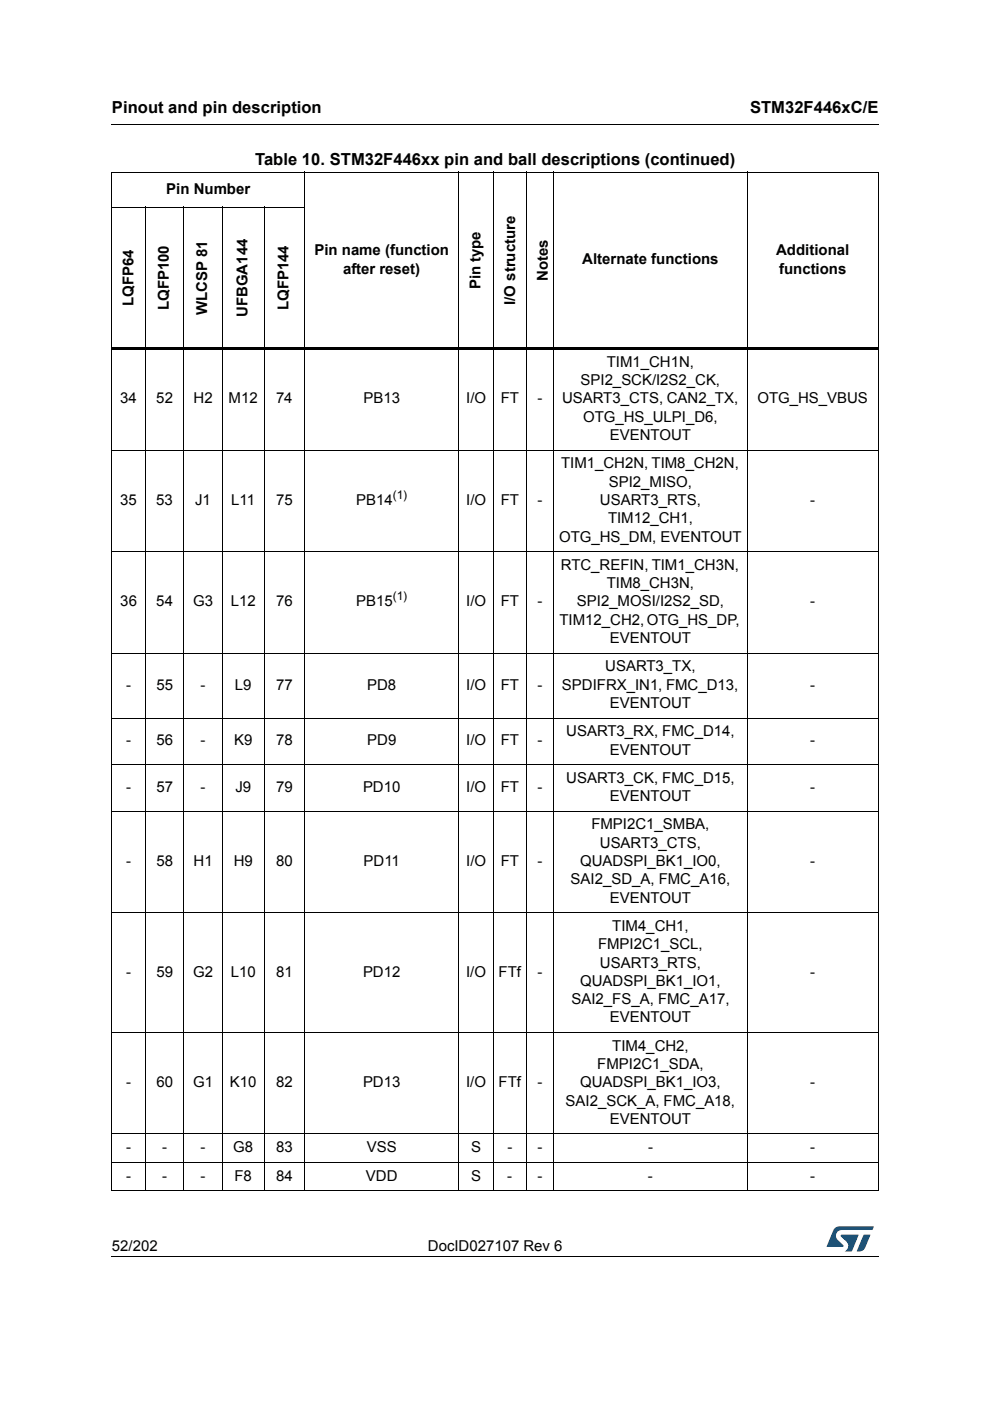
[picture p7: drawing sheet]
<svg xmlns="http://www.w3.org/2000/svg" width="210mm" height="297mm" viewBox="0 0 210 297" stroke-linecap="round" stroke-linejoin="round" font-family="sans-serif">
<defs><g id="words">
<g font-size="3.5">
<text x="23.7" y="23.9">Pinout and pin description</text>
<text x="159" y="23.9">STM32F446xC/E</text>
<text x="54.1" y="35">Table 10. STM32F446xx pin and ball descriptions (continued)</text>
</g>
<g font-size="3.2">
<text x="35.3" y="41.1">Pin Number</text>
<text x="66.7" y="54.1">Pin name (function</text>
<text x="72.8" y="58">after reset)</text>
<text x="116.1" y="59.6" transform="rotate(-90 116.1 59.6)">Notes</text>
<text x="123.5" y="56.1">Alternate functions</text>
<text x="164.6" y="54.1">Additional</text>
<text x="165.2" y="58">functions</text>
<text x="28.3" y="64.9" transform="rotate(-90 28.3 64.9)">LQFP64</text>
<text x="35.8" y="65.8" transform="rotate(-90 35.8 65.8)">LQFP100</text>
<text x="61.2" y="65.8" transform="rotate(-90 61.2 65.8)">LQFP144</text>
<text x="101.9" y="61.4" transform="rotate(-90 101.9 61.4)">Pin type</text>
<text x="109.2" y="64.6" transform="rotate(-90 109.2 64.6)">I/O structure</text>
<text x="43.9" y="66.8" transform="rotate(-90 43.9 66.8)">WLCSP 81</text>
<text x="52.5" y="67.2" transform="rotate(-90 52.5 67.2)">UFBGA144</text>
<text x="128.7" y="77.8">TIM1_CH1N,</text>
<text x="123.1" y="81.7">SPI2_SCK/I2S2_CK,</text>
<text x="25.5" y="85.5">34</text>
<text x="33.1" y="85.5">52</text>
<text x="41" y="85.5">H2</text>
<text x="48.5" y="85.5">M12</text>
<text x="58.5" y="85.5">74</text>
<text x="77" y="85.5">PB13</text>
<text x="98.8" y="85.5">I/O</text>
<text x="106.2" y="85.5">FT</text>
<text x="114" y="85.5">-</text>
<text x="119.2" y="85.5">USART3_CTS, CAN2_TX,</text>
<text x="123.6" y="89.4">OTG_HS_ULPI_D6,</text>
<text x="160.6" y="85.5">OTG_HS_VBUS</text>
<text x="129.3" y="93.3">EVENTOUT</text>
<text x="119" y="99.3">TIM1_CH2N, TIM8_CH2N,</text>
<text x="25.5" y="107.1">35</text>
<text x="33.1" y="107.1">53</text>
<text x="41.4" y="107.1">J1</text>
<text x="49" y="107.1">L11</text>
<text x="58.5" y="107.1">75</text>
<text x="75.5" y="107.1">PB14</text>
<text x="98.8" y="107.1">I/O</text>
<text x="106.2" y="107.1">FT</text>
<text x="114" y="107.1">-</text>
<text x="127.2" y="107.1">USART3_RTS,</text>
<text x="129.1" y="103.2">SPI2_MISO,</text>
<text x="171.8" y="107.1">-</text>
<text x="128.9" y="110.9">TIM12_CH1,</text>
<text x="118.6" y="114.8">OTG_HS_DM, EVENTOUT</text>
<text x="118.9" y="120.8">RTC_REFIN, TIM1_CH3N,</text>
<text x="128.7" y="124.7">TIM8_CH3N,</text>
<text x="25.5" y="128.6">36</text>
<text x="33.1" y="128.6">54</text>
<text x="40.9" y="128.6">G3</text>
<text x="48.9" y="128.6">L12</text>
<text x="58.5" y="128.6">76</text>
<text x="75.5" y="128.6">PB15</text>
<text x="98.8" y="128.6">I/O</text>
<text x="106.2" y="128.6">FT</text>
<text x="114" y="128.6">-</text>
<text x="122.3" y="128.6">SPI2_MOSI/I2S2_SD,</text>
<text x="171.8" y="128.6">-</text>
<text x="118.6" y="132.5">TIM12_CH2, OTG_HS_DP,</text>
<text x="129.3" y="136.4">EVENTOUT</text>
<text x="128.3" y="142.3">USART3_TX,</text>
<text x="26.7" y="146.2">-</text>
<text x="33.1" y="146.2">55</text>
<text x="42.5" y="146.2">-</text>
<text x="49.8" y="146.2">L9</text>
<text x="58.5" y="146.2">77</text>
<text x="77.9" y="146.2">PD8</text>
<text x="98.8" y="146.2">I/O</text>
<text x="106.2" y="146.2">FT</text>
<text x="114" y="146.2">-</text>
<text x="119.1" y="146.2">SPDIFRX_IN1, FMC_D13,</text>
<text x="171.8" y="146.2">-</text>
<text x="129.3" y="150.1">EVENTOUT</text>
<text x="26.7" y="158.1">-</text>
<text x="33.1" y="158.1">56</text>
<text x="42.5" y="158.1">-</text>
<text x="49.6" y="158.1">K9</text>
<text x="58.5" y="158.1">78</text>
<text x="77.9" y="158.1">PD9</text>
<text x="98.8" y="158.1">I/O</text>
<text x="106.2" y="158.1">FT</text>
<text x="114" y="158.1">-</text>
<text x="120.1" y="156.1">USART3_RX, FMC_D14,</text>
<text x="129.3" y="160">EVENTOUT</text>
<text x="171.8" y="158.1">-</text>
<text x="26.7" y="167.9">-</text>
<text x="33.1" y="167.9">57</text>
<text x="42.5" y="167.9">-</text>
<text x="49.9" y="167.9">J9</text>
<text x="58.5" y="167.9">79</text>
<text x="77" y="167.9">PD10</text>
<text x="98.8" y="167.9">I/O</text>
<text x="106.2" y="167.9">FT</text>
<text x="114" y="167.9">-</text>
<text x="120.1" y="166">USART3_CK, FMC_D15,</text>
<text x="171.8" y="167.9">-</text>
<text x="129.3" y="169.9">EVENTOUT</text>
<text x="125.4" y="175.9">FMPI2C1_SMBA,</text>
<text x="127.2" y="179.7">USART3_CTS,</text>
<text x="26.7" y="183.6">-</text>
<text x="33.1" y="183.6">58</text>
<text x="41" y="183.6">H1</text>
<text x="49.5" y="183.6">H9</text>
<text x="58.5" y="183.6">80</text>
<text x="77.1" y="183.6">PD11</text>
<text x="98.8" y="183.6">I/O</text>
<text x="106.2" y="183.6">FT</text>
<text x="114" y="183.6">-</text>
<text x="123" y="183.6">QUADSPI_BK1_IO0,</text>
<text x="171.8" y="183.6">-</text>
<text x="121" y="187.5">SAI2_SD_A, FMC_A16,</text>
<text x="129.3" y="191.4">EVENTOUT</text>
<text x="129.8" y="197.4">TIM4_CH1,</text>
<text x="126.8" y="201.3">FMPI2C1_SCL,</text>
<text x="26.7" y="207.1">-</text>
<text x="33.1" y="207.1">59</text>
<text x="41" y="207.1">G2</text>
<text x="48.9" y="207.1">L10</text>
<text x="58.5" y="207.1">81</text>
<text x="77" y="207.1">PD12</text>
<text x="98.8" y="207.1">I/O</text>
<text x="105.7" y="207.1">FTf</text>
<text x="114" y="207.1">-</text>
<text x="123" y="209">QUADSPI_BK1_IO1,</text>
<text x="127.2" y="205.1">USART3_RTS,</text>
<text x="171.8" y="207.1">-</text>
<text x="121.2" y="212.9">SAI2_FS_A, FMC_A17,</text>
<text x="129.3" y="216.8">EVENTOUT</text>
<text x="126.6" y="226.7">FMPI2C1_SDA,</text>
<text x="129.8" y="222.8">TIM4_CH2,</text>
<text x="26.7" y="230.5">-</text>
<text x="33.1" y="230.5">60</text>
<text x="41" y="230.5">G1</text>
<text x="48.7" y="230.5">K10</text>
<text x="58.5" y="230.5">82</text>
<text x="77" y="230.5">PD13</text>
<text x="98.8" y="230.5">I/O</text>
<text x="105.7" y="230.5">FTf</text>
<text x="114" y="230.5">-</text>
<text x="123" y="230.5">QUADSPI_BK1_IO3,</text>
<text x="171.8" y="230.5">-</text>
<text x="119.9" y="234.4">SAI2_SCK_A, FMC_A18,</text>
<text x="129.3" y="238.3">EVENTOUT</text>
<text x="26.7" y="244.3">-</text>
<text x="34.4" y="244.3">-</text>
<text x="42.5" y="244.3">-</text>
<text x="49.5" y="244.3">G8</text>
<text x="58.5" y="244.3">83</text>
<text x="77.8" y="244.3">VSS</text>
<text x="99.9" y="244.3">S</text>
<text x="107.6" y="244.3">-</text>
<text x="114" y="244.3">-</text>
<text x="137.4" y="244.3">-</text>
<text x="171.8" y="244.3">-</text>
<text x="26.7" y="250.3">-</text>
<text x="34.4" y="250.3">-</text>
<text x="42.5" y="250.3">-</text>
<text x="49.7" y="250.3">F8</text>
<text x="58.5" y="250.3">84</text>
<text x="77.6" y="250.3">VDD</text>
<text x="99.9" y="250.3">S</text>
<text x="107.6" y="250.3">-</text>
<text x="114" y="250.3">-</text>
<text x="137.4" y="250.3">-</text>
<text x="171.8" y="250.3">-</text>
<text x="23.7" y="265.1">52/202</text>
<text x="90.7" y="265.1">DocID027107 Rev 6</text>
</g>
<g font-size="2.5">
<text x="83.3" y="105.8">(1)</text>
<text x="83.3" y="127.3">(1)</text>
</g>
</g></defs>
<path d="M23.6 26.2l.1 .2zM23.6 266.3l.1 .1z" fill="#000"/>
<path d="M23.7 26.3h162.6M23.7 266.3h162.6" fill="none" stroke="#000" stroke-width=".21"/>
<path d="M175.3 260h10v5.3h-10z" fill="#fff"/>
<g fill="#005189">
<path d="M176.9 260.5l1-.5 7.4 .1-.4 .7h-6.4a1.31 1.31 0 0 0-1.2 1.1 1.31 1.31 0 0 0 .8 1.4l.7 .7v.3l-3.5 .1z"/>
<path d="M183.1 261.8h1.4l-.6 1.6a2.16 2.16 0 0 1-1.3 1.9l-.9-.1z"/>
<path d="M178.3 261.8l3.7 .1-1.3 3.3-1.6 .1a1.43 1.43 0 0 0 .6-1.7l-1.4-1.4z"/>
</g>
<g fill="none" stroke="#000" stroke-width=".21">
<path d="M23.6 36.5h162.7M23.7 36.6v215.7M64.6 36.4v216.1M97.3 36.4v216.1M104.6 36.4v216.1M111.5 36.4v216.1M117.4 36.4v216.1M158.4 36.4v216.1M186.2 36.6v215.7M23.6 43.9h41.1M30.8 43.8v208.7M39 43.8v208.7"/>
<path d="M47.1 43.8v208.7M56 43.8v208.7M23.6 95.4h162.7M23.6 116.9h162.7M23.6 138.5h162.7M23.6 152.2h162.7M23.6 162.1h162.7M23.6 172h162.7M23.6 193.5h162.7M23.6 218.9h162.7M23.6 240.4h162.7M23.6 246.4h162.7"/>
<path d="M23.6 252.4h162.7"/>
</g>
<path d="M23.6 73.6h162.7v.6h-162.7z" fill="#000"/>
<use href="#words"/>
</svg>
